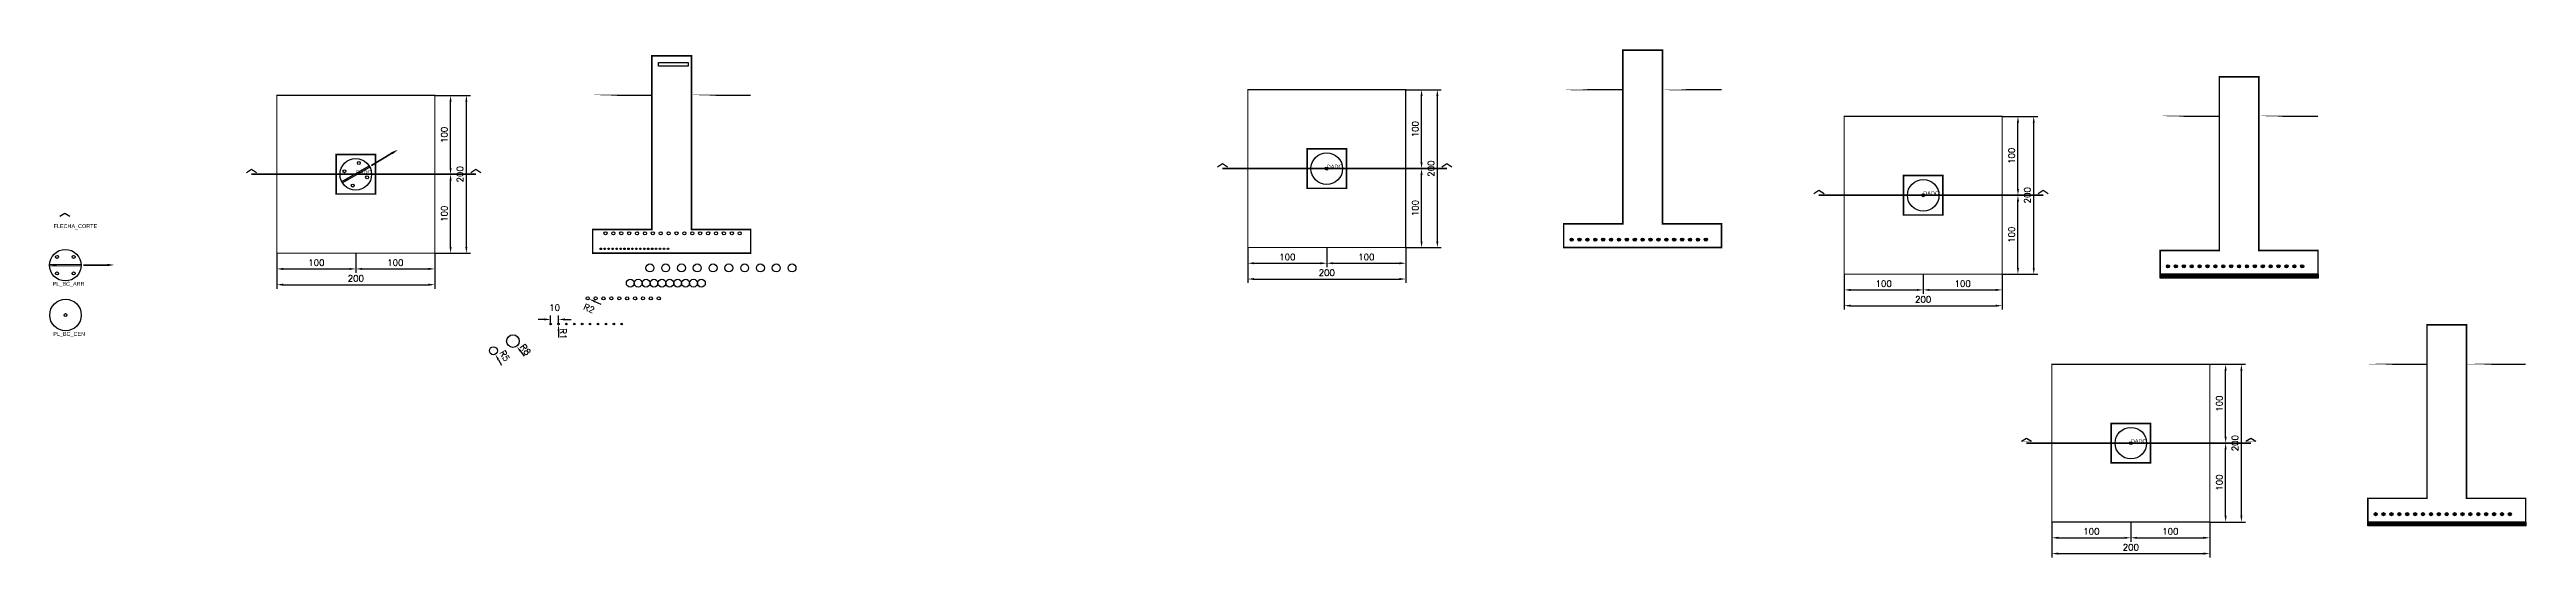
# Model space of a CAD drawing. Extents: x 171271 to 202638, y -9022 to -2582.
import ezdxf

# ---------------------------------------------------------------- set-up
doc = ezdxf.new("R2010")
doc.units = 0
doc.header["$LTSCALE"] = 280
doc.header["$MEASUREMENT"] = 0
doc.layers.get('0').update_dxf_attribs({"linetype": 'CONTINUOUS'})
doc.layers.get('DEFPOINTS').update_dxf_attribs({"linetype": 'CONTINUOUS'})
for name, color, linetype in [('1', 1, 'CONTINUOUS'), ('2', 2, 'CONTINUOUS'), ('3', 3, 'CONTINUOUS'), ('4', 4, 'CONTINUOUS'), ('BLOQUE_CORTE', 9, 'CONTINUOUS'), ('BLOQUE_KID', 6, 'CONTINUOUS'), ('ELEMENTOS', 6, 'CONTINUOUS'), ('PLANTILLA', 2, 'CONTINUOUS'), ('Varilla', 4, 'CONTINUOUS')]:
    doc.layers.add(name, color=color, linetype=linetype)
doc.layers.add('PLACA', color=40, linetype='CONTINUOUS', lineweight=13)
doc.styles.add('ARR', font='arial.ttf', dxfattribs={"height": 0.1})
doc.styles.add('CEN_VAR', font='GOTHIC.TTF', dxfattribs={"height": 50})
doc.styles.add('ROMANS', font='romans')
doc.dimstyles.new('3', dxfattribs={"dimtxt": 80, "dimasz": 80, "dimexe": 50, "dimexo": 0.1, "dimgap": 40, "dimtad": 1, "dimdec": 0, "dimlfac": 0.1, "dimzin": 0, "dimdsep": 46, "dimtxsty": 'ROMANS', "dimcen": 0.09, "dimclrd": 1, "dimclre": 1, "dimclrt": 2, "dimadec": 0, "dimazin": 0, "dimtfac": 0.001565, "dimtdec": 0, "dimtofl": 0, "dimtmove": 2, "dimatfit": 3, "dimfxl": 1, "dimtolj": 1, "dimtzin": 0, "dimarcsym": 0})

msp = doc.modelspace()

# ---------------------------------------------------------------- texts
at = {"style": 'CEN_VAR'}
for s, p in [('FLECHA_CORTE', (171322.1, -4845.8)), ('PL_BC_ARR', (171311.4, -5577.4)), ('PL_BC_CEN', (171317.9, -6212.4))]:
    msp.add_text(s, height=50, dxfattribs=at).set_placement(p)
at = {"layer": 'PLACA', "style": 'ARR'}
for p in [(187445.7, -4091.7), (175149.5, -4163.7), (194998.4, -4429.7), (197627.9, -7572.3)]:
    msp.add_text('DADO', height=50, dxfattribs=at).set_placement(p)

# ---------------------------------------------------------------- blocks, each defined once
blk = doc.blocks.new('*U4842')
at = {"layer": 'BLOQUE_CORTE', "const_width": 2}
blk.add_lwpolyline([(-64, 0), (64, 0), (0, 40), (-64, 0)], close=True, dxfattribs=at)
at = {"layer": 'BLOQUE_CORTE'}
blk.add_lwpolyline([(-64, 3), (0, 43), (64, 3)], dxfattribs=at)
blk = doc.blocks.new('PL_BC_ARR')
at = {"layer": 'BLOQUE_KID'}
for p, q in [((-152, 10), (-153, -9)), ((-151, 10), (-151, -9)), ((-149, 10), (-150, -9)), ((-147, 10), (-147, -9)), ((-145, 10), (-145, -9)), ((-142, 10), (-143, -9)), ((-139, 10), (-139, -9)), ((-135, 10), (-135, -9)), ((-130, 10), (-131, -9)), ((-129, 10), (-129, -9)), ((-128, 10), (-128, -9)), ((-126, 10), (-127, -9)), ((-125, 10), (-125, -9)), ((-124, 10), (-124, -9)), ((-123, 10), (-123, -9)), ((-122, 10), (-122, -9)), ((-121, 10), (-121, -9)), ((-120, 10), (-120, -9))]:
    blk.add_line(p, q, dxfattribs=at)
at = {"layer": 'BLOQUE_KID', "linetype": 'Continuous'}
blk.add_lwpolyline([(-200, 11), (200, 9), (200, -11), (-200, -9)], close=True, dxfattribs=at)
at = {"layer": 'BLOQUE_KID'}
blk.add_lwpolyline([(530, 2), (228, -1), (530, 2)], dxfattribs=at)
blk.add_circle((0, 0), 200, dxfattribs=at)
at = {"layer": 'BLOQUE_KID', "linetype": 'Continuous'}
for centre in [(-105, 105), (105, 105), (-105, -105), (105, -105)]:
    blk.add_circle(centre, 18.7, dxfattribs=at)
at = {"layer": 'BLOQUE_KID'}
blk.add_solid([(530, 17), (620, 3), (530, -13)], dxfattribs=at)
blk = doc.blocks.new('PL_BC_CEN')
at = {"layer": 'BLOQUE_KID'}
blk.add_circle((0, 0), 200, dxfattribs=at)
at = {"layer": 'BLOQUE_KID', "linetype": 'Continuous'}
blk.add_circle((0, 0), 18.7, dxfattribs=at)
blk = doc.blocks.new('*D4843')
at = {"color": 1, "lineweight": -2, "transparency": 16777216}
for p, q in [((174150, -5164), (174150, -5614)), ((176150, -5164), (176150, -5614)), ((174230, -5564), (176070, -5564))]:
    blk.add_line(p, q, dxfattribs=at)
at = {"color": 1, "transparency": 16777216}
for points in [[(174230, -5550), (174230, -5577), (174150, -5564)], [(176070, -5550), (176070, -5577), (176150, -5564)]]:
    blk.add_solid(points, dxfattribs=at)
at = {"layer": 'DEFPOINTS', "color": 0, "transparency": 16777216}
for p in [(174150, -5164), (176150, -5164), (176150, -5564)]:
    blk.add_point(p, dxfattribs=at)
at = {"color": 2, "transparency": 16777216, "insert": (175150, -5484), "char_height": 80, "attachment_point": 5, "style": 'ROMANS'}
blk.add_mtext('\\A1;200', dxfattribs=at)
blk = doc.blocks.new('*D4844')
at = {"color": 1, "lineweight": -2, "transparency": 16777216}
for p, q in [((176150, -3164), (176600, -3164)), ((176550, -5084), (176550, -3244)), ((176150, -5164), (176600, -5164))]:
    blk.add_line(p, q, dxfattribs=at)
at = {"color": 1, "transparency": 16777216}
for points in [[(176536, -3244), (176563, -3244), (176550, -3164)], [(176536, -5084), (176563, -5084), (176550, -5164)]]:
    blk.add_solid(points, dxfattribs=at)
at = {"layer": 'DEFPOINTS', "color": 0, "transparency": 16777216}
for p in [(176150, -3164), (176550, -3164), (176150, -5164)]:
    blk.add_point(p, dxfattribs=at)
at = {"color": 2, "transparency": 16777216, "insert": (176470, -4164), "char_height": 80, "attachment_point": 5, "rotation": 90, "style": 'ROMANS'}
blk.add_mtext('\\A1;200', dxfattribs=at)
blk = doc.blocks.new('*D4845')
at = {"color": 1, "lineweight": -2, "transparency": 16777216}
for p, q in [((174150, -5164), (174150, -5414)), ((175150, -5164), (175150, -5414)), ((174230, -5364), (175070, -5364))]:
    blk.add_line(p, q, dxfattribs=at)
at = {"color": 1, "transparency": 16777216}
for points in [[(174230, -5350), (174230, -5377), (174150, -5364)], [(175070, -5350), (175070, -5377), (175150, -5364)]]:
    blk.add_solid(points, dxfattribs=at)
at = {"layer": 'DEFPOINTS', "color": 0, "transparency": 16777216}
for p in [(174150, -5164), (175150, -5164), (175150, -5364)]:
    blk.add_point(p, dxfattribs=at)
at = {"color": 2, "transparency": 16777216, "insert": (174650, -5284), "char_height": 80, "attachment_point": 5, "style": 'ROMANS'}
blk.add_mtext('\\A1;100', dxfattribs=at)
blk = doc.blocks.new('*D4846')
at = {"color": 1, "lineweight": -2, "transparency": 16777216}
for p, q in [((175150, -5164), (175150, -5414)), ((176150, -5164), (176150, -5414)), ((175230, -5364), (176070, -5364))]:
    blk.add_line(p, q, dxfattribs=at)
at = {"color": 1, "transparency": 16777216}
for points in [[(175230, -5350), (175230, -5377), (175150, -5364)], [(176070, -5350), (176070, -5377), (176150, -5364)]]:
    blk.add_solid(points, dxfattribs=at)
at = {"layer": 'DEFPOINTS', "color": 0, "transparency": 16777216}
for p in [(175150, -5164), (176150, -5164), (176150, -5364)]:
    blk.add_point(p, dxfattribs=at)
at = {"color": 2, "transparency": 16777216, "insert": (175650, -5284), "char_height": 80, "attachment_point": 5, "style": 'ROMANS'}
blk.add_mtext('\\A1;100', dxfattribs=at)
blk = doc.blocks.new('*D4847')
at = {"color": 1, "lineweight": -2, "transparency": 16777216}
for p, q in [((176150, -4164), (176400, -4164)), ((176350, -5084), (176350, -4244)), ((176150, -5164), (176400, -5164))]:
    blk.add_line(p, q, dxfattribs=at)
at = {"color": 1, "transparency": 16777216}
for points in [[(176336, -4244), (176363, -4244), (176350, -4164)], [(176336, -5084), (176363, -5084), (176350, -5164)]]:
    blk.add_solid(points, dxfattribs=at)
at = {"layer": 'DEFPOINTS', "color": 0, "transparency": 16777216}
for p in [(176150, -4164), (176350, -4164), (176150, -5164)]:
    blk.add_point(p, dxfattribs=at)
at = {"color": 2, "transparency": 16777216, "insert": (176270, -4664), "char_height": 80, "attachment_point": 5, "rotation": 90, "style": 'ROMANS'}
blk.add_mtext('\\A1;100', dxfattribs=at)
blk = doc.blocks.new('*D4848')
at = {"color": 1, "lineweight": -2, "transparency": 16777216}
for p, q in [((176150, -3164), (176400, -3164)), ((176350, -4084), (176350, -3244)), ((176150, -4164), (176400, -4164))]:
    blk.add_line(p, q, dxfattribs=at)
at = {"color": 1, "transparency": 16777216}
for points in [[(176336, -3244), (176363, -3244), (176350, -3164)], [(176336, -4084), (176363, -4084), (176350, -4164)]]:
    blk.add_solid(points, dxfattribs=at)
at = {"layer": 'DEFPOINTS', "color": 0, "transparency": 16777216}
for p in [(176150, -3164), (176350, -3164), (176150, -4164)]:
    blk.add_point(p, dxfattribs=at)
at = {"color": 2, "transparency": 16777216, "insert": (176270, -3664), "char_height": 80, "attachment_point": 5, "rotation": 90, "style": 'ROMANS'}
blk.add_mtext('\\A1;100', dxfattribs=at)
blk = doc.blocks.new('FLECHA_CORTE')
at = {"layer": 'BLOQUE_CORTE', "const_width": 2}
blk.add_lwpolyline([(-64, 0), (64, 0), (0, 40), (-64, 0)], close=True, dxfattribs=at)
at = {"layer": 'BLOQUE_CORTE'}
blk.add_lwpolyline([(-64, 3), (0, 43), (64, 3)], dxfattribs=at)
blk = doc.blocks.new('*D4849')
at = {"color": 1, "lineweight": -2, "transparency": 16777216}
for p, q in [((176892, -6401), (176892, -6401)), ((176892, -6401), (176892, -6401)), ((176955, -6515), (176994, -6585))]:
    blk.add_line(p, q, dxfattribs=at)
at = {"color": 1, "transparency": 16777216}
blk.add_solid([(176967, -6508), (176944, -6521), (176916, -6445)], dxfattribs=at)
at = {"layer": 'DEFPOINTS', "color": 0, "transparency": 16777216}
for p in [(176892, -6401), (176916, -6445)]:
    blk.add_point(p, dxfattribs=at)
at = {"color": 2, "transparency": 16777216, "insert": (177035, -6465), "char_height": 80, "attachment_point": 5, "rotation": 299.1223, "style": 'ROMANS'}
blk.add_mtext('\\A1;R5', dxfattribs=at)
blk = doc.blocks.new('*D4850')
at = {"color": 1, "lineweight": -2, "transparency": 16777216}
for p, q in [((177139, -6279), (177139, -6279)), ((177139, -6279), (177139, -6279)), ((177235, -6407), (177283, -6471))]:
    blk.add_line(p, q, dxfattribs=at)
at = {"color": 1, "transparency": 16777216}
blk.add_solid([(177246, -6399), (177225, -6415), (177187, -6343)], dxfattribs=at)
at = {"layer": 'DEFPOINTS', "color": 0, "transparency": 16777216}
for p in [(177139, -6279), (177187, -6343)]:
    blk.add_point(p, dxfattribs=at)
at = {"color": 2, "transparency": 16777216, "insert": (177298, -6386), "char_height": 80, "attachment_point": 5, "rotation": 306.8764, "style": 'ROMANS'}
blk.add_mtext('\\A1;R8', dxfattribs=at)
blk = doc.blocks.new('*D4851')
at = {"color": 1, "lineweight": -2, "transparency": 16777216}
for p, q in [((177617, -6062), (177617, -5954)), ((177717, -6062), (177717, -5954)), ((177537, -6004), (177457, -6004)), ((177797, -6004), (177877, -6004))]:
    blk.add_line(p, q, dxfattribs=at)
at = {"color": 1, "transparency": 16777216}
for points in [[(177537, -5991), (177537, -6017), (177617, -6004)], [(177797, -5991), (177797, -6017), (177717, -6004)]]:
    blk.add_solid(points, dxfattribs=at)
at = {"layer": 'DEFPOINTS', "color": 0, "transparency": 16777216}
for p in [(177617, -6062), (177717, -6004), (177717, -6062)]:
    blk.add_point(p, dxfattribs=at)
at = {"color": 2, "transparency": 16777216, "insert": (177667, -5854), "char_height": 80, "attachment_point": 5, "style": 'ROMANS'}
blk.add_mtext('\\A1;10', dxfattribs=at)
blk = doc.blocks.new('*D4852')
at = {"color": 1, "lineweight": -2, "transparency": 16777216}
for p, q in [((177717, -6062), (177717, -6062)), ((177717, -6062), (177717, -6062)), ((177717, -6152), (177718, -6232))]:
    blk.add_line(p, q, dxfattribs=at)
at = {"color": 1, "transparency": 16777216}
blk.add_solid([(177730, -6152), (177704, -6152), (177717, -6072)], dxfattribs=at)
at = {"layer": 'DEFPOINTS', "color": 0, "transparency": 16777216}
for p in [(177717, -6062), (177717, -6072)]:
    blk.add_point(p, dxfattribs=at)
at = {"color": 2, "transparency": 16777216, "insert": (177776, -6186), "char_height": 80, "attachment_point": 5, "rotation": 270.2808, "style": 'ROMANS'}
blk.add_mtext('\\A1;R1', dxfattribs=at)
blk = doc.blocks.new('*D4853')
at = {"color": 1, "lineweight": -2, "transparency": 16777216}
for p, q in [((178086, -5737), (178086, -5737)), ((178086, -5737), (178086, -5737)), ((178178, -5777), (178251, -5809))]:
    blk.add_line(p, q, dxfattribs=at)
at = {"color": 1, "transparency": 16777216}
blk.add_solid([(178183, -5765), (178173, -5789), (178105, -5745)], dxfattribs=at)
at = {"layer": 'DEFPOINTS', "color": 0, "transparency": 16777216}
for p in [(178086, -5737), (178105, -5745)]:
    blk.add_point(p, dxfattribs=at)
at = {"color": 2, "transparency": 16777216, "insert": (178104, -5864), "char_height": 80, "attachment_point": 5, "rotation": 336.3177, "style": 'ROMANS'}
blk.add_mtext('\\A1;R2', dxfattribs=at)
blk = doc.blocks.new('*D4890')
at = {"color": 1, "lineweight": -2, "transparency": 16777216}
for p, q in [((186446, -5092), (186446, -5542)), ((188446, -5092), (188446, -5542)), ((186526, -5492), (188366, -5492))]:
    blk.add_line(p, q, dxfattribs=at)
at = {"color": 1, "transparency": 16777216}
for points in [[(186526, -5478), (186526, -5505), (186446, -5492)], [(188366, -5478), (188366, -5505), (188446, -5492)]]:
    blk.add_solid(points, dxfattribs=at)
at = {"layer": 'DEFPOINTS', "color": 0, "transparency": 16777216}
for p in [(186446, -5092), (188446, -5092), (188446, -5492)]:
    blk.add_point(p, dxfattribs=at)
at = {"color": 2, "transparency": 16777216, "insert": (187446, -5412), "char_height": 80, "attachment_point": 5, "style": 'ROMANS'}
blk.add_mtext('\\A1;200', dxfattribs=at)
blk = doc.blocks.new('*D4891')
at = {"color": 1, "lineweight": -2, "transparency": 16777216}
for p, q in [((188446, -3092), (188896, -3092)), ((188846, -5012), (188846, -3172)), ((188446, -5092), (188896, -5092))]:
    blk.add_line(p, q, dxfattribs=at)
at = {"color": 1, "transparency": 16777216}
for points in [[(188832, -3172), (188859, -3172), (188846, -3092)], [(188832, -5012), (188859, -5012), (188846, -5092)]]:
    blk.add_solid(points, dxfattribs=at)
at = {"layer": 'DEFPOINTS', "color": 0, "transparency": 16777216}
for p in [(188446, -3092), (188846, -3092), (188446, -5092)]:
    blk.add_point(p, dxfattribs=at)
at = {"color": 2, "transparency": 16777216, "insert": (188766, -4092), "char_height": 80, "attachment_point": 5, "rotation": 90, "style": 'ROMANS'}
blk.add_mtext('\\A1;200', dxfattribs=at)
blk = doc.blocks.new('*D4892')
at = {"color": 1, "lineweight": -2, "transparency": 16777216}
for p, q in [((186446, -5092), (186446, -5342)), ((186526, -5292), (187366, -5292)), ((187446, -5092), (187446, -5342))]:
    blk.add_line(p, q, dxfattribs=at)
at = {"color": 1, "transparency": 16777216}
for points in [[(186526, -5278), (186526, -5305), (186446, -5292)], [(187366, -5278), (187366, -5305), (187446, -5292)]]:
    blk.add_solid(points, dxfattribs=at)
at = {"layer": 'DEFPOINTS', "color": 0, "transparency": 16777216}
for p in [(186446, -5092), (187446, -5092), (187446, -5292)]:
    blk.add_point(p, dxfattribs=at)
at = {"color": 2, "transparency": 16777216, "insert": (186946, -5212), "char_height": 80, "attachment_point": 5, "style": 'ROMANS'}
blk.add_mtext('\\A1;100', dxfattribs=at)
blk = doc.blocks.new('*D4893')
at = {"color": 1, "lineweight": -2, "transparency": 16777216}
for p, q in [((187446, -5092), (187446, -5342)), ((187526, -5292), (188366, -5292)), ((188446, -5092), (188446, -5342))]:
    blk.add_line(p, q, dxfattribs=at)
at = {"color": 1, "transparency": 16777216}
for points in [[(187526, -5278), (187526, -5305), (187446, -5292)], [(188366, -5278), (188366, -5305), (188446, -5292)]]:
    blk.add_solid(points, dxfattribs=at)
at = {"layer": 'DEFPOINTS', "color": 0, "transparency": 16777216}
for p in [(187446, -5092), (188446, -5092), (188446, -5292)]:
    blk.add_point(p, dxfattribs=at)
at = {"color": 2, "transparency": 16777216, "insert": (187946, -5212), "char_height": 80, "attachment_point": 5, "style": 'ROMANS'}
blk.add_mtext('\\A1;100', dxfattribs=at)
blk = doc.blocks.new('*D4894')
at = {"color": 1, "lineweight": -2, "transparency": 16777216}
for p, q in [((188446, -4092), (188696, -4092)), ((188646, -5012), (188646, -4172)), ((188446, -5092), (188696, -5092))]:
    blk.add_line(p, q, dxfattribs=at)
at = {"color": 1, "transparency": 16777216}
for points in [[(188632, -4172), (188659, -4172), (188646, -4092)], [(188632, -5012), (188659, -5012), (188646, -5092)]]:
    blk.add_solid(points, dxfattribs=at)
at = {"layer": 'DEFPOINTS', "color": 0, "transparency": 16777216}
for p in [(188446, -4092), (188646, -4092), (188446, -5092)]:
    blk.add_point(p, dxfattribs=at)
at = {"color": 2, "transparency": 16777216, "insert": (188566, -4592), "char_height": 80, "attachment_point": 5, "rotation": 90, "style": 'ROMANS'}
blk.add_mtext('\\A1;100', dxfattribs=at)
blk = doc.blocks.new('*D4895')
at = {"color": 1, "lineweight": -2, "transparency": 16777216}
for p, q in [((188446, -3092), (188696, -3092)), ((188646, -4012), (188646, -3172)), ((188446, -4092), (188696, -4092))]:
    blk.add_line(p, q, dxfattribs=at)
at = {"color": 1, "transparency": 16777216}
for points in [[(188632, -3172), (188659, -3172), (188646, -3092)], [(188632, -4012), (188659, -4012), (188646, -4092)]]:
    blk.add_solid(points, dxfattribs=at)
at = {"layer": 'DEFPOINTS', "color": 0, "transparency": 16777216}
for p in [(188446, -3092), (188646, -3092), (188446, -4092)]:
    blk.add_point(p, dxfattribs=at)
at = {"color": 2, "transparency": 16777216, "insert": (188566, -3592), "char_height": 80, "attachment_point": 5, "rotation": 90, "style": 'ROMANS'}
blk.add_mtext('\\A1;100', dxfattribs=at)
blk = doc.blocks.new('*D4896')
at = {"color": 1, "lineweight": -2, "transparency": 16777216}
for p, q in [((193998, -5430), (193998, -5880)), ((195998, -5430), (195998, -5880)), ((194078, -5830), (195918, -5830))]:
    blk.add_line(p, q, dxfattribs=at)
at = {"color": 1, "transparency": 16777216}
for points in [[(194078, -5816), (194078, -5843), (193998, -5830)], [(195918, -5816), (195918, -5843), (195998, -5830)]]:
    blk.add_solid(points, dxfattribs=at)
at = {"layer": 'DEFPOINTS', "color": 0, "transparency": 16777216}
for p in [(193998, -5430), (195998, -5430), (195998, -5830)]:
    blk.add_point(p, dxfattribs=at)
at = {"color": 2, "transparency": 16777216, "insert": (194998, -5750), "char_height": 80, "attachment_point": 5, "style": 'ROMANS'}
blk.add_mtext('\\A1;200', dxfattribs=at)
blk = doc.blocks.new('*D4897')
at = {"color": 1, "lineweight": -2, "transparency": 16777216}
for p, q in [((195999, -3430), (196448, -3430)), ((196398, -5350), (196398, -3510)), ((195999, -5430), (196448, -5430))]:
    blk.add_line(p, q, dxfattribs=at)
at = {"color": 1, "transparency": 16777216}
for points in [[(196385, -3510), (196412, -3510), (196398, -3430)], [(196385, -5350), (196412, -5350), (196398, -5430)]]:
    blk.add_solid(points, dxfattribs=at)
at = {"layer": 'DEFPOINTS', "color": 0, "transparency": 16777216}
for p in [(195998, -3430), (196398, -3430), (195998, -5430)]:
    blk.add_point(p, dxfattribs=at)
at = {"color": 2, "transparency": 16777216, "insert": (196318, -4430), "char_height": 80, "attachment_point": 5, "rotation": 90, "style": 'ROMANS'}
blk.add_mtext('\\A1;200', dxfattribs=at)
blk = doc.blocks.new('*D4898')
at = {"color": 1, "lineweight": -2, "transparency": 16777216}
for p, q in [((193998, -5430), (193998, -5680)), ((194078, -5630), (194918, -5630)), ((194998, -5430), (194998, -5680))]:
    blk.add_line(p, q, dxfattribs=at)
at = {"color": 1, "transparency": 16777216}
for points in [[(194078, -5616), (194078, -5643), (193998, -5630)], [(194918, -5616), (194918, -5643), (194998, -5630)]]:
    blk.add_solid(points, dxfattribs=at)
at = {"layer": 'DEFPOINTS', "color": 0, "transparency": 16777216}
for p in [(193998, -5430), (194998, -5430), (194998, -5630)]:
    blk.add_point(p, dxfattribs=at)
at = {"color": 2, "transparency": 16777216, "insert": (194498, -5550), "char_height": 80, "attachment_point": 5, "style": 'ROMANS'}
blk.add_mtext('\\A1;100', dxfattribs=at)
blk = doc.blocks.new('*D4899')
at = {"color": 1, "lineweight": -2, "transparency": 16777216}
for p, q in [((194998, -5430), (194998, -5680)), ((195078, -5630), (195918, -5630)), ((195998, -5430), (195998, -5680))]:
    blk.add_line(p, q, dxfattribs=at)
at = {"color": 1, "transparency": 16777216}
for points in [[(195078, -5616), (195078, -5643), (194998, -5630)], [(195918, -5616), (195918, -5643), (195998, -5630)]]:
    blk.add_solid(points, dxfattribs=at)
at = {"layer": 'DEFPOINTS', "color": 0, "transparency": 16777216}
for p in [(194998, -5430), (195998, -5430), (195998, -5630)]:
    blk.add_point(p, dxfattribs=at)
at = {"color": 2, "transparency": 16777216, "insert": (195498, -5550), "char_height": 80, "attachment_point": 5, "style": 'ROMANS'}
blk.add_mtext('\\A1;100', dxfattribs=at)
blk = doc.blocks.new('*D4900')
at = {"color": 1, "lineweight": -2, "transparency": 16777216}
for p, q in [((195999, -4430), (196248, -4430)), ((196198, -5350), (196198, -4510)), ((195999, -5430), (196248, -5430))]:
    blk.add_line(p, q, dxfattribs=at)
at = {"color": 1, "transparency": 16777216}
for points in [[(196185, -4510), (196212, -4510), (196198, -4430)], [(196185, -5350), (196212, -5350), (196198, -5430)]]:
    blk.add_solid(points, dxfattribs=at)
at = {"layer": 'DEFPOINTS', "color": 0, "transparency": 16777216}
for p in [(195998, -4430), (196198, -4430), (195998, -5430)]:
    blk.add_point(p, dxfattribs=at)
at = {"color": 2, "transparency": 16777216, "insert": (196118, -4930), "char_height": 80, "attachment_point": 5, "rotation": 90, "style": 'ROMANS'}
blk.add_mtext('\\A1;100', dxfattribs=at)
blk = doc.blocks.new('*D4901')
at = {"color": 1, "lineweight": -2, "transparency": 16777216}
for p, q in [((195999, -3430), (196248, -3430)), ((196198, -4350), (196198, -3510)), ((195999, -4430), (196248, -4430))]:
    blk.add_line(p, q, dxfattribs=at)
at = {"color": 1, "transparency": 16777216}
for points in [[(196185, -3510), (196212, -3510), (196198, -3430)], [(196185, -4350), (196212, -4350), (196198, -4430)]]:
    blk.add_solid(points, dxfattribs=at)
at = {"layer": 'DEFPOINTS', "color": 0, "transparency": 16777216}
for p in [(195998, -3430), (196198, -3430), (195998, -4430)]:
    blk.add_point(p, dxfattribs=at)
at = {"color": 2, "transparency": 16777216, "insert": (196118, -3930), "char_height": 80, "attachment_point": 5, "rotation": 90, "style": 'ROMANS'}
blk.add_mtext('\\A1;100', dxfattribs=at)
blk = doc.blocks.new('*D4902')
at = {"color": 1, "lineweight": -2, "transparency": 16777216}
for p, q in [((196628, -8572), (196628, -9022)), ((198628, -8572), (198628, -9022)), ((196708, -8972), (198548, -8972))]:
    blk.add_line(p, q, dxfattribs=at)
at = {"color": 1, "transparency": 16777216}
for points in [[(196708, -8959), (196708, -8986), (196628, -8972)], [(198548, -8959), (198548, -8986), (198628, -8972)]]:
    blk.add_solid(points, dxfattribs=at)
at = {"layer": 'DEFPOINTS', "color": 0, "transparency": 16777216}
for p in [(196628, -8572), (198628, -8572), (198628, -8972)]:
    blk.add_point(p, dxfattribs=at)
at = {"color": 2, "transparency": 16777216, "insert": (197628, -8892), "char_height": 80, "attachment_point": 5, "style": 'ROMANS'}
blk.add_mtext('\\A1;200', dxfattribs=at)
blk = doc.blocks.new('*D4903')
at = {"color": 1, "lineweight": -2, "transparency": 16777216}
for p, q in [((198628, -6572), (199078, -6572)), ((199028, -8492), (199028, -6652)), ((198628, -8572), (199078, -8572))]:
    blk.add_line(p, q, dxfattribs=at)
at = {"color": 1, "transparency": 16777216}
for points in [[(199015, -6652), (199041, -6652), (199028, -6572)], [(199015, -8492), (199041, -8492), (199028, -8572)]]:
    blk.add_solid(points, dxfattribs=at)
at = {"layer": 'DEFPOINTS', "color": 0, "transparency": 16777216}
for p in [(198628, -6572), (199028, -6572), (198628, -8572)]:
    blk.add_point(p, dxfattribs=at)
at = {"color": 2, "transparency": 16777216, "insert": (198948, -7572), "char_height": 80, "attachment_point": 5, "rotation": 90, "style": 'ROMANS'}
blk.add_mtext('\\A1;200', dxfattribs=at)
blk = doc.blocks.new('*D4904')
at = {"color": 1, "lineweight": -2, "transparency": 16777216}
for p, q in [((196628, -8572), (196628, -8822)), ((196708, -8772), (197548, -8772)), ((197628, -8572), (197628, -8822))]:
    blk.add_line(p, q, dxfattribs=at)
at = {"color": 1, "transparency": 16777216}
for points in [[(196708, -8759), (196708, -8786), (196628, -8772)], [(197548, -8759), (197548, -8786), (197628, -8772)]]:
    blk.add_solid(points, dxfattribs=at)
at = {"layer": 'DEFPOINTS', "color": 0, "transparency": 16777216}
for p in [(196628, -8572), (197628, -8572), (197628, -8772)]:
    blk.add_point(p, dxfattribs=at)
at = {"color": 2, "transparency": 16777216, "insert": (197128, -8692), "char_height": 80, "attachment_point": 5, "style": 'ROMANS'}
blk.add_mtext('\\A1;100', dxfattribs=at)
blk = doc.blocks.new('*D4905')
at = {"color": 1, "lineweight": -2, "transparency": 16777216}
for p, q in [((197628, -8572), (197628, -8822)), ((197708, -8772), (198548, -8772)), ((198628, -8572), (198628, -8822))]:
    blk.add_line(p, q, dxfattribs=at)
at = {"color": 1, "transparency": 16777216}
for points in [[(197708, -8759), (197708, -8786), (197628, -8772)], [(198548, -8759), (198548, -8786), (198628, -8772)]]:
    blk.add_solid(points, dxfattribs=at)
at = {"layer": 'DEFPOINTS', "color": 0, "transparency": 16777216}
for p in [(197628, -8572), (198628, -8572), (198628, -8772)]:
    blk.add_point(p, dxfattribs=at)
at = {"color": 2, "transparency": 16777216, "insert": (198128, -8692), "char_height": 80, "attachment_point": 5, "style": 'ROMANS'}
blk.add_mtext('\\A1;100', dxfattribs=at)
blk = doc.blocks.new('*D4906')
at = {"color": 1, "lineweight": -2, "transparency": 16777216}
for p, q in [((198628, -7572), (198878, -7572)), ((198828, -8492), (198828, -7652)), ((198628, -8572), (198878, -8572))]:
    blk.add_line(p, q, dxfattribs=at)
at = {"color": 1, "transparency": 16777216}
for points in [[(198815, -7652), (198841, -7652), (198828, -7572)], [(198815, -8492), (198841, -8492), (198828, -8572)]]:
    blk.add_solid(points, dxfattribs=at)
at = {"layer": 'DEFPOINTS', "color": 0, "transparency": 16777216}
for p in [(198628, -7572), (198828, -7572), (198628, -8572)]:
    blk.add_point(p, dxfattribs=at)
at = {"color": 2, "transparency": 16777216, "insert": (198748, -8072), "char_height": 80, "attachment_point": 5, "rotation": 90, "style": 'ROMANS'}
blk.add_mtext('\\A1;100', dxfattribs=at)
blk = doc.blocks.new('*D4907')
at = {"color": 1, "lineweight": -2, "transparency": 16777216}
for p, q in [((198628, -6572), (198878, -6572)), ((198828, -7492), (198828, -6652)), ((198628, -7572), (198878, -7572))]:
    blk.add_line(p, q, dxfattribs=at)
at = {"color": 1, "transparency": 16777216}
for points in [[(198815, -6652), (198841, -6652), (198828, -6572)], [(198815, -7492), (198841, -7492), (198828, -7572)]]:
    blk.add_solid(points, dxfattribs=at)
at = {"layer": 'DEFPOINTS', "color": 0, "transparency": 16777216}
for p in [(198628, -6572), (198828, -6572), (198628, -7572)]:
    blk.add_point(p, dxfattribs=at)
at = {"color": 2, "transparency": 16777216, "insert": (198748, -7072), "char_height": 80, "attachment_point": 5, "rotation": 90, "style": 'ROMANS'}
blk.add_mtext('\\A1;100', dxfattribs=at)

# ---------------------------------------------------------------- dimensions: what is measured, and where the dimension line sits
for p1, p2, distance, picture, middle in [((188445.7, -5091.7), (188445.7, -3091.7), -400, '*D4891', (188765.7, -4091.7)), ((188445.7, -4091.7), (188445.7, -3091.7), -200, '*D4895', (188565.7, -3591.7)), ((176149.5, -5163.7), (176149.5, -3163.7), -400, '*D4844', (176469.5, -4163.7)), ((176149.5, -4163.7), (176149.5, -3163.7), -200, '*D4848', (176269.5, -3663.7)), ((195998.4, -5429.7), (195998.4, -3429.7), -400, '*D4897', (196318.4, -4429.7)), ((195998.4, -4429.7), (195998.4, -3429.7), -200, '*D4901', (196118.4, -3929.7)), ((176149.5, -5163.7), (176149.5, -4163.7), -200, '*D4847', (176269.5, -4663.7)), ((188445.7, -5091.7), (188445.7, -4091.7), -200, '*D4894', (188565.7, -4591.7)), ((195998.4, -5429.7), (195998.4, -4429.7), -200, '*D4900', (196118.4, -4929.7)), ((174149.5, -5163.7), (176149.5, -5163.7), -400, '*D4843', (175149.5, -5483.7)), ((174149.5, -5163.7), (175149.5, -5163.7), -200, '*D4845', (174649.5, -5283.7)), ((175149.5, -5163.7), (176149.5, -5163.7), -200, '*D4846', (175649.5, -5283.7)), ((186445.7, -5091.7), (188445.7, -5091.7), -400, '*D4890', (187445.7, -5411.7)), ((186445.7, -5091.7), (187445.7, -5091.7), -200, '*D4892', (186945.7, -5211.7)), ((187445.7, -5091.7), (188445.7, -5091.7), -200, '*D4893', (187945.7, -5211.7)), ((193998.4, -5429.7), (195998.4, -5429.7), -400, '*D4896', (194998.4, -5749.7)), ((193998.4, -5429.7), (194998.4, -5429.7), -200, '*D4898', (194498.4, -5549.7)), ((194998.4, -5429.7), (195998.4, -5429.7), -200, '*D4899', (195498.4, -5549.7)), ((198627.9, -8572.3), (198627.9, -6572.3), -400, '*D4903', (198947.9, -7572.3)), ((198627.9, -7572.3), (198627.9, -6572.3), -200, '*D4907', (198747.9, -7072.3)), ((198627.9, -8572.3), (198627.9, -7572.3), -200, '*D4906', (198747.9, -8072.3)), ((196627.9, -8572.3), (198627.9, -8572.3), -400, '*D4902', (197627.9, -8892.3)), ((196627.9, -8572.3), (197627.9, -8572.3), -200, '*D4904', (197127.9, -8692.3)), ((197627.9, -8572.3), (198627.9, -8572.3), -200, '*D4905', (198127.9, -8692.3))]:
    dim = msp.add_aligned_dim(p1=p1, p2=p2, distance=distance, dimstyle='3')
    dim.commit()
    dim.dimension.update_dxf_attribs({"geometry": picture, "text_midpoint": middle})
dim = msp.add_linear_dim(base=(177716.7, -6004.1), p1=(177616.7, -6062.3), p2=(177716.7, -6062.3), dimstyle='3')
dim.commit()
dim.dimension.update_dxf_attribs({"geometry": '*D4851', "text_midpoint": (177666.7, -5854.1)})
for center, mpoint, picture, middle in [((178086.3, -5736.9), (178104.6, -5744.9), '*D4853', (178103.6, -5863.6)), ((177716.7, -6062.3), (177716.8, -6072.3), '*D4852', (177775.7, -6185.6)), ((176891.9, -6401.3), (176916.2, -6444.9), '*D4849', (177035.4, -6465)), ((177139.2, -6279.2), (177187.2, -6343.2), '*D4850', (177297.5, -6385.6))]:
    dim = msp.add_radius_dim(center=center, mpoint=mpoint, dimstyle='3')
    dim.commit()
    dim.dimension.update_dxf_attribs({"geometry": picture, "text_midpoint": middle, "dimtype": 164})

# ---------------------------------------------------------------- hatches: boundary and pattern name
at = {"layer": 'PLANTILLA'}
h = msp.add_hatch(dxfattribs=at)
h.set_pattern_fill('ANSI31', color=256, scale=50, angle=45.000105, style=0)
h.paths.add_polyline_path([(197998.4, -5429.7), (199998.4, -5429.7), (199998.4, -5479.7), (197998.4, -5479.7)])
h = msp.add_hatch(dxfattribs=at)
h.set_pattern_fill('ANSI31', color=256, scale=50, angle=10.000023, style=0)
h.paths.add_polyline_path([(200627.9, -8572.3), (202627.9, -8572.3), (202627.9, -8622.3), (200627.9, -8622.3)])
at = {"layer": 'Varilla'}
h = msp.add_hatch(color=256, dxfattribs=at)
edge = h.paths.add_edge_path()
edge.add_arc((190545.7, -4991.7), 20, 0, 360)
h = msp.add_hatch(color=256, dxfattribs=at)
edge = h.paths.add_edge_path()
edge.add_arc((190645.7, -4991.7), 20, 0, 360)
h = msp.add_hatch(color=256, dxfattribs=at)
edge = h.paths.add_edge_path()
edge.add_arc((190745.7, -4991.7), 20, 0, 360)
h = msp.add_hatch(color=256, dxfattribs=at)
edge = h.paths.add_edge_path()
edge.add_arc((190845.7, -4991.7), 20, 0, 360)
h = msp.add_hatch(color=256, dxfattribs=at)
edge = h.paths.add_edge_path()
edge.add_arc((190945.7, -4991.7), 20, 0, 360)
h = msp.add_hatch(color=256, dxfattribs=at)
edge = h.paths.add_edge_path()
edge.add_arc((191045.7, -4991.7), 20, 0, 360)
h = msp.add_hatch(color=256, dxfattribs=at)
edge = h.paths.add_edge_path()
edge.add_arc((191145.7, -4991.7), 20, 0, 360)
h = msp.add_hatch(color=256, dxfattribs=at)
edge = h.paths.add_edge_path()
edge.add_arc((191245.7, -4991.7), 20, 0, 360)
h = msp.add_hatch(color=256, dxfattribs=at)
edge = h.paths.add_edge_path()
edge.add_arc((191345.7, -4991.7), 20, 0, 360)
h = msp.add_hatch(color=256, dxfattribs=at)
edge = h.paths.add_edge_path()
edge.add_arc((191445.7, -4991.7), 20, 0, 360)
h = msp.add_hatch(color=256, dxfattribs=at)
edge = h.paths.add_edge_path()
edge.add_arc((191545.7, -4991.7), 20, 0, 360)
h = msp.add_hatch(color=256, dxfattribs=at)
edge = h.paths.add_edge_path()
edge.add_arc((191645.7, -4991.7), 20, 0, 360)
h = msp.add_hatch(color=256, dxfattribs=at)
edge = h.paths.add_edge_path()
edge.add_arc((191745.7, -4991.7), 20, 0, 360)
h = msp.add_hatch(color=256, dxfattribs=at)
edge = h.paths.add_edge_path()
edge.add_arc((191845.7, -4991.7), 20, 0, 360)
h = msp.add_hatch(color=256, dxfattribs=at)
edge = h.paths.add_edge_path()
edge.add_arc((191945.7, -4991.7), 20, 0, 360)
h = msp.add_hatch(color=256, dxfattribs=at)
edge = h.paths.add_edge_path()
edge.add_arc((192045.7, -4991.7), 20, 0, 360)
h = msp.add_hatch(color=256, dxfattribs=at)
edge = h.paths.add_edge_path()
edge.add_arc((192145.7, -4991.7), 20, 0, 360)
h = msp.add_hatch(color=256, dxfattribs=at)
edge = h.paths.add_edge_path()
edge.add_arc((192245.7, -4991.7), 20, 0, 360)
h = msp.add_hatch(color=256, dxfattribs=at)
edge = h.paths.add_edge_path()
edge.add_arc((198098.4, -5329.7), 20, 0, 360)
h = msp.add_hatch(color=256, dxfattribs=at)
edge = h.paths.add_edge_path()
edge.add_arc((198198.4, -5329.7), 20, 0, 360)
h = msp.add_hatch(color=256, dxfattribs=at)
edge = h.paths.add_edge_path()
edge.add_arc((198298.4, -5329.7), 20, 0, 360)
h = msp.add_hatch(color=256, dxfattribs=at)
edge = h.paths.add_edge_path()
edge.add_arc((198398.4, -5329.7), 20, 0, 360)
h = msp.add_hatch(color=256, dxfattribs=at)
edge = h.paths.add_edge_path()
edge.add_arc((198498.4, -5329.7), 20, 0, 360)
h = msp.add_hatch(color=256, dxfattribs=at)
edge = h.paths.add_edge_path()
edge.add_arc((198598.4, -5329.7), 20, 0, 360)
h = msp.add_hatch(color=256, dxfattribs=at)
edge = h.paths.add_edge_path()
edge.add_arc((198698.4, -5329.7), 20, 0, 360)
h = msp.add_hatch(color=256, dxfattribs=at)
edge = h.paths.add_edge_path()
edge.add_arc((198798.4, -5329.7), 20, 0, 360)
h = msp.add_hatch(color=256, dxfattribs=at)
edge = h.paths.add_edge_path()
edge.add_arc((198898.4, -5329.7), 20, 0, 360)
h = msp.add_hatch(color=256, dxfattribs=at)
edge = h.paths.add_edge_path()
edge.add_arc((198998.4, -5329.7), 20, 0, 360)
h = msp.add_hatch(color=256, dxfattribs=at)
edge = h.paths.add_edge_path()
edge.add_arc((199098.4, -5329.7), 20, 0, 360)
h = msp.add_hatch(color=256, dxfattribs=at)
edge = h.paths.add_edge_path()
edge.add_arc((199198.4, -5329.7), 20, 0, 360)
h = msp.add_hatch(color=256, dxfattribs=at)
edge = h.paths.add_edge_path()
edge.add_arc((199298.4, -5329.7), 20, 0, 360)
h = msp.add_hatch(color=256, dxfattribs=at)
edge = h.paths.add_edge_path()
edge.add_arc((199398.4, -5329.7), 20, 0, 360)
h = msp.add_hatch(color=256, dxfattribs=at)
edge = h.paths.add_edge_path()
edge.add_arc((199498.4, -5329.7), 20, 0, 360)
h = msp.add_hatch(color=256, dxfattribs=at)
edge = h.paths.add_edge_path()
edge.add_arc((199598.4, -5329.7), 20, 0, 360)
h = msp.add_hatch(color=256, dxfattribs=at)
edge = h.paths.add_edge_path()
edge.add_arc((199698.4, -5329.7), 20, 0, 360)
h = msp.add_hatch(color=256, dxfattribs=at)
edge = h.paths.add_edge_path()
edge.add_arc((199798.4, -5329.7), 20, 0, 360)
h = msp.add_hatch(color=256, dxfattribs=at)
edge = h.paths.add_edge_path()
edge.add_arc((200727.9, -8472.3), 20, 0, 360)
h = msp.add_hatch(color=256, dxfattribs=at)
edge = h.paths.add_edge_path()
edge.add_arc((200827.9, -8472.3), 20, 0, 360)
h = msp.add_hatch(color=256, dxfattribs=at)
edge = h.paths.add_edge_path()
edge.add_arc((200927.9, -8472.3), 20, 0, 360)
h = msp.add_hatch(color=256, dxfattribs=at)
edge = h.paths.add_edge_path()
edge.add_arc((201027.9, -8472.3), 20, 0, 360)
h = msp.add_hatch(color=256, dxfattribs=at)
edge = h.paths.add_edge_path()
edge.add_arc((201127.9, -8472.3), 20, 0, 360)
h = msp.add_hatch(color=256, dxfattribs=at)
edge = h.paths.add_edge_path()
edge.add_arc((201227.9, -8472.3), 20, 0, 360)
h = msp.add_hatch(color=256, dxfattribs=at)
edge = h.paths.add_edge_path()
edge.add_arc((201327.9, -8472.3), 20, 0, 360)
h = msp.add_hatch(color=256, dxfattribs=at)
edge = h.paths.add_edge_path()
edge.add_arc((201427.9, -8472.3), 20, 0, 360)
h = msp.add_hatch(color=256, dxfattribs=at)
edge = h.paths.add_edge_path()
edge.add_arc((201527.9, -8472.3), 20, 0, 360)
h = msp.add_hatch(color=256, dxfattribs=at)
edge = h.paths.add_edge_path()
edge.add_arc((201627.9, -8472.3), 20, 0, 360)
h = msp.add_hatch(color=256, dxfattribs=at)
edge = h.paths.add_edge_path()
edge.add_arc((201727.9, -8472.3), 20, 0, 360)
h = msp.add_hatch(color=256, dxfattribs=at)
edge = h.paths.add_edge_path()
edge.add_arc((201827.9, -8472.3), 20, 0, 360)
h = msp.add_hatch(color=256, dxfattribs=at)
edge = h.paths.add_edge_path()
edge.add_arc((201927.9, -8472.3), 20, 0, 360)
h = msp.add_hatch(color=256, dxfattribs=at)
edge = h.paths.add_edge_path()
edge.add_arc((202027.9, -8472.3), 20, 0, 360)
h = msp.add_hatch(color=256, dxfattribs=at)
edge = h.paths.add_edge_path()
edge.add_arc((202127.9, -8472.3), 20, 0, 360)
h = msp.add_hatch(color=256, dxfattribs=at)
edge = h.paths.add_edge_path()
edge.add_arc((202227.9, -8472.3), 20, 0, 360)
h = msp.add_hatch(color=256, dxfattribs=at)
edge = h.paths.add_edge_path()
edge.add_arc((202327.9, -8472.3), 20, 0, 360)
h = msp.add_hatch(color=256, dxfattribs=at)
edge = h.paths.add_edge_path()
edge.add_arc((202427.9, -8472.3), 20, 0, 360)

# ---------------------------------------------------------------- linework, layer by layer
msp.add_lwpolyline([(178980.7, -2744.6), (179357.9, -2744.6), (179357.9, -2792.6), (178980.7, -2792.6)], close=True)
at = {"layer": '1', "const_width": 15}
for points in [[(190445.7, -3091.7), (191195.7, -3091.7), (191195.7, -3091.7), (190445.7, -3091.7)], [(191695.7, -3091.7), (192445.7, -3091.7), (192445.7, -3091.7), (191695.7, -3091.7)], [(178149.5, -3163.7), (178899.5, -3163.7), (178899.5, -3163.7), (178149.5, -3163.7)], [(179399.5, -3163.7), (180149.5, -3163.7), (180149.5, -3163.7), (179399.5, -3163.7)], [(197998.4, -3429.7), (198748.4, -3429.7), (198748.4, -3429.7), (197998.4, -3429.7)], [(199248.4, -3429.7), (199998.4, -3429.7), (199998.4, -3429.7), (199248.4, -3429.7)], [(200627.9, -6572.3), (201377.9, -6572.3), (201377.9, -6572.3), (200627.9, -6572.3)], [(201877.9, -6572.3), (202627.9, -6572.3), (202627.9, -6572.3), (201877.9, -6572.3)]]:
    msp.add_lwpolyline(points, close=True, dxfattribs=at)
at = {"layer": '2'}
for centre, radius in [((178311, -4912), 20), ((178411, -4912), 20), ((178511, -4912), 20), ((178611, -4912), 20), ((178711, -4912), 20), ((178811, -4912), 20), ((178911, -4912), 20), ((179011, -4912), 20), ((179111, -4912), 20), ((179211, -4912), 20), ((179311, -4912), 20), ((179411, -4912), 20), ((179511, -4912), 20), ((179611, -4912), 20), ((179711, -4912), 20), ((179811, -4912), 20), ((179911, -4912), 20), ((180011, -4912), 20), ((190545.7, -4991.7), 20), ((190645.7, -4991.7), 20), ((190745.7, -4991.7), 20), ((190845.7, -4991.7), 20), ((190945.7, -4991.7), 20), ((191045.7, -4991.7), 20), ((191145.7, -4991.7), 20), ((191245.7, -4991.7), 20), ((191345.7, -4991.7), 20), ((191445.7, -4991.7), 20), ((191545.7, -4991.7), 20), ((191645.7, -4991.7), 20), ((191745.7, -4991.7), 20), ((191845.7, -4991.7), 20), ((191945.7, -4991.7), 20), ((192045.7, -4991.7), 20), ((192145.7, -4991.7), 20), ((192245.7, -4991.7), 20), ((178252.4, -5108.6), 10), ((178302.4, -5108.6), 10), ((178352.4, -5108.6), 10), ((178402.4, -5108.6), 10), ((178452.4, -5108.6), 10), ((178502.4, -5108.6), 10), ((178552.4, -5108.6), 10), ((178602.4, -5108.6), 10), ((178652.4, -5108.6), 10), ((178702.4, -5108.6), 10), ((178752.4, -5108.6), 10), ((178802.4, -5108.6), 10), ((178873.9, -5351), 50), ((178852.4, -5108.6), 10), ((178902.4, -5108.6), 10), ((178952.4, -5108.6), 10), ((179002.4, -5108.6), 10), ((179073.9, -5351), 50), ((179052.4, -5108.6), 10), ((179102.4, -5108.6), 10), ((179273.9, -5351), 50), ((179473.9, -5351), 50), ((179673.9, -5351), 50), ((179873.9, -5351), 50), ((180073.9, -5351), 50), ((180273.9, -5351), 50), ((180473.9, -5351), 50), ((180673.9, -5351), 50), ((198098.4, -5329.7), 20), ((198198.4, -5329.7), 20), ((198298.4, -5329.7), 20), ((198398.4, -5329.7), 20), ((198498.4, -5329.7), 20), ((198598.4, -5329.7), 20), ((198698.4, -5329.7), 20), ((198798.4, -5329.7), 20), ((198898.4, -5329.7), 20), ((198998.4, -5329.7), 20), ((199098.4, -5329.7), 20), ((199198.4, -5329.7), 20), ((199298.4, -5329.7), 20), ((199398.4, -5329.7), 20), ((199498.4, -5329.7), 20), ((199598.4, -5329.7), 20), ((199698.4, -5329.7), 20), ((199798.4, -5329.7), 20), ((178625.7, -5544.7), 50), ((178725.7, -5544.7), 50), ((178825.7, -5544.7), 50), ((178925.7, -5544.7), 50), ((179025.7, -5544.7), 50), ((179125.7, -5544.7), 50), ((179225.7, -5544.7), 50), ((179325.7, -5544.7), 50), ((179425.7, -5544.7), 50), ((179525.7, -5544.7), 50), ((178086.3, -5736.9), 20), ((178186.3, -5736.9), 20), ((178286.3, -5736.9), 20), ((178386.3, -5736.9), 20), ((178486.3, -5736.9), 20), ((178586.3, -5736.9), 20), ((178686.3, -5736.9), 20), ((178786.3, -5736.9), 20), ((178886.3, -5736.9), 20), ((178986.3, -5736.9), 20), ((177139.2, -6279.2), 80), ((177616.7, -6062.3), 10), ((177716.7, -6062.3), 10), ((177816.7, -6062.3), 10), ((177916.7, -6062.3), 10), ((178016.7, -6062.3), 10), ((178116.7, -6062.3), 10), ((178216.7, -6062.3), 10), ((178316.7, -6062.3), 10), ((178416.7, -6062.3), 10), ((178516.7, -6062.3), 10), ((176891.9, -6401.3), 50), ((200727.9, -8472.3), 20), ((200827.9, -8472.3), 20), ((200927.9, -8472.3), 20), ((201027.9, -8472.3), 20), ((201127.9, -8472.3), 20), ((201227.9, -8472.3), 20), ((201327.9, -8472.3), 20), ((201427.9, -8472.3), 20), ((201527.9, -8472.3), 20), ((201627.9, -8472.3), 20), ((201727.9, -8472.3), 20), ((201827.9, -8472.3), 20), ((201927.9, -8472.3), 20), ((202027.9, -8472.3), 20), ((202127.9, -8472.3), 20), ((202227.9, -8472.3), 20), ((202327.9, -8472.3), 20), ((202427.9, -8472.3), 20)]:
    msp.add_circle(centre, radius, dxfattribs=at)
at = {"layer": '3'}
for points, const_width in [([(178149.5, -5163.7), (180149.5, -5163.7), (180149.5, -4863.7), (179399.5, -4863.7), (179399.5, -2663.7), (178899.5, -2663.7), (178899.5, -4863.7), (178149.5, -4863.7)], 20), ([(190445.7, -5091.7), (192445.7, -5091.7), (192445.7, -4791.7), (191695.7, -4791.7), (191695.7, -2591.7), (191195.7, -2591.7), (191195.7, -4791.7), (190445.7, -4791.7)], 20), ([(186445.7, -5091.7), (188445.7, -5091.7), (188445.7, -3091.7), (186445.7, -3091.7)], 15), ([(197998.4, -5429.7), (199998.4, -5429.7), (199998.4, -5129.7), (199248.4, -5129.7), (199248.4, -2929.7), (198748.4, -2929.7), (198748.4, -5129.7), (197998.4, -5129.7)], 20), ([(174149.5, -5163.7), (176149.5, -5163.7), (176149.5, -3163.7), (174149.5, -3163.7)], 15), ([(193998.4, -5429.7), (195998.4, -5429.7), (195998.4, -3429.7), (193998.4, -3429.7)], 15), ([(174899.5, -4413.7), (175399.5, -4413.7), (175399.5, -3913.7), (174899.5, -3913.7)], 20), ([(187195.7, -4341.7), (187695.7, -4341.7), (187695.7, -3841.7), (187195.7, -3841.7)], 20), ([(194748.4, -4679.7), (195248.4, -4679.7), (195248.4, -4179.7), (194748.4, -4179.7)], 20), ([(200627.9, -8572.3), (202627.9, -8572.3), (202627.9, -8272.3), (201877.9, -8272.3), (201877.9, -6072.3), (201377.9, -6072.3), (201377.9, -8272.3), (200627.9, -8272.3)], 20), ([(196627.9, -8572.3), (198627.9, -8572.3), (198627.9, -6572.3), (196627.9, -6572.3)], 15), ([(197377.9, -7822.3), (197877.9, -7822.3), (197877.9, -7322.3), (197377.9, -7322.3)], 20)]:
    msp.add_lwpolyline(points, close=True, dxfattribs=dict(at, const_width=const_width))
at = {"layer": '4'}
for points in [[(173829.5, -4163.7), (176669.5, -4163.7), (176669.5, -4163.7), (173829.5, -4163.7)], [(186125.7, -4091.7), (188965.7, -4091.7), (188965.7, -4091.7), (186125.7, -4091.7)], [(193678.4, -4429.7), (196518.4, -4429.7), (196518.4, -4429.7), (193678.4, -4429.7)], [(196307.9, -7572.3), (199147.9, -7572.3), (199147.9, -7572.3), (196307.9, -7572.3)]]:
    msp.add_lwpolyline(points, close=True, dxfattribs=at)
at = {"layer": 'DEFPOINTS'}
for points in [[(197998.4, -5429.7), (199998.4, -5429.7), (199998.4, -5479.7), (197998.4, -5479.7), (197998.4, -5429.7)], [(200627.9, -8572.3), (202627.9, -8572.3), (202627.9, -8622.3), (200627.9, -8622.3), (200627.9, -8572.3)]]:
    msp.add_lwpolyline(points, dxfattribs=at)

# ---------------------------------------------------------------- block references
at = {"rotation": 30}
for name, p in [('PL_BC_ARR', (175149.5, -4163.7)), ('PL_BC_CEN', (187445.7, -4091.7)), ('PL_BC_CEN', (194998.4, -4429.7)), ('PL_BC_CEN', (197627.9, -7572.3))]:
    msp.add_blockref(name, p, dxfattribs=at)
for name, p in [('FLECHA_CORTE', (186125.7, -4071.7)), ('FLECHA_CORTE', (188965.7, -4071.7)), ('FLECHA_CORTE', (173829.5, -4143.7)), ('FLECHA_CORTE', (176669.5, -4143.7)), ('FLECHA_CORTE', (193678.4, -4409.7)), ('FLECHA_CORTE', (196518.4, -4409.7)), ('PL_BC_ARR', (171471.2, -5316.2)), ('PL_BC_CEN', (171473.5, -5948.5)), ('FLECHA_CORTE', (196307.9, -7552.3)), ('FLECHA_CORTE', (199147.9, -7552.3))]:
    msp.add_blockref(name, p)
at = {"layer": 'ELEMENTOS'}
msp.add_blockref('*U4842', (171463.7, -4698), dxfattribs=at)

msp.set_redraw_order([(e.dxf.handle, doc.entitydb.next_handle()) for e in msp.query("TEXT MTEXT ATTDEF DIMENSION ARC_DIMENSION")])  # texts and dimensions are drawn at this point

doc.saveas('drawing.dxf')
